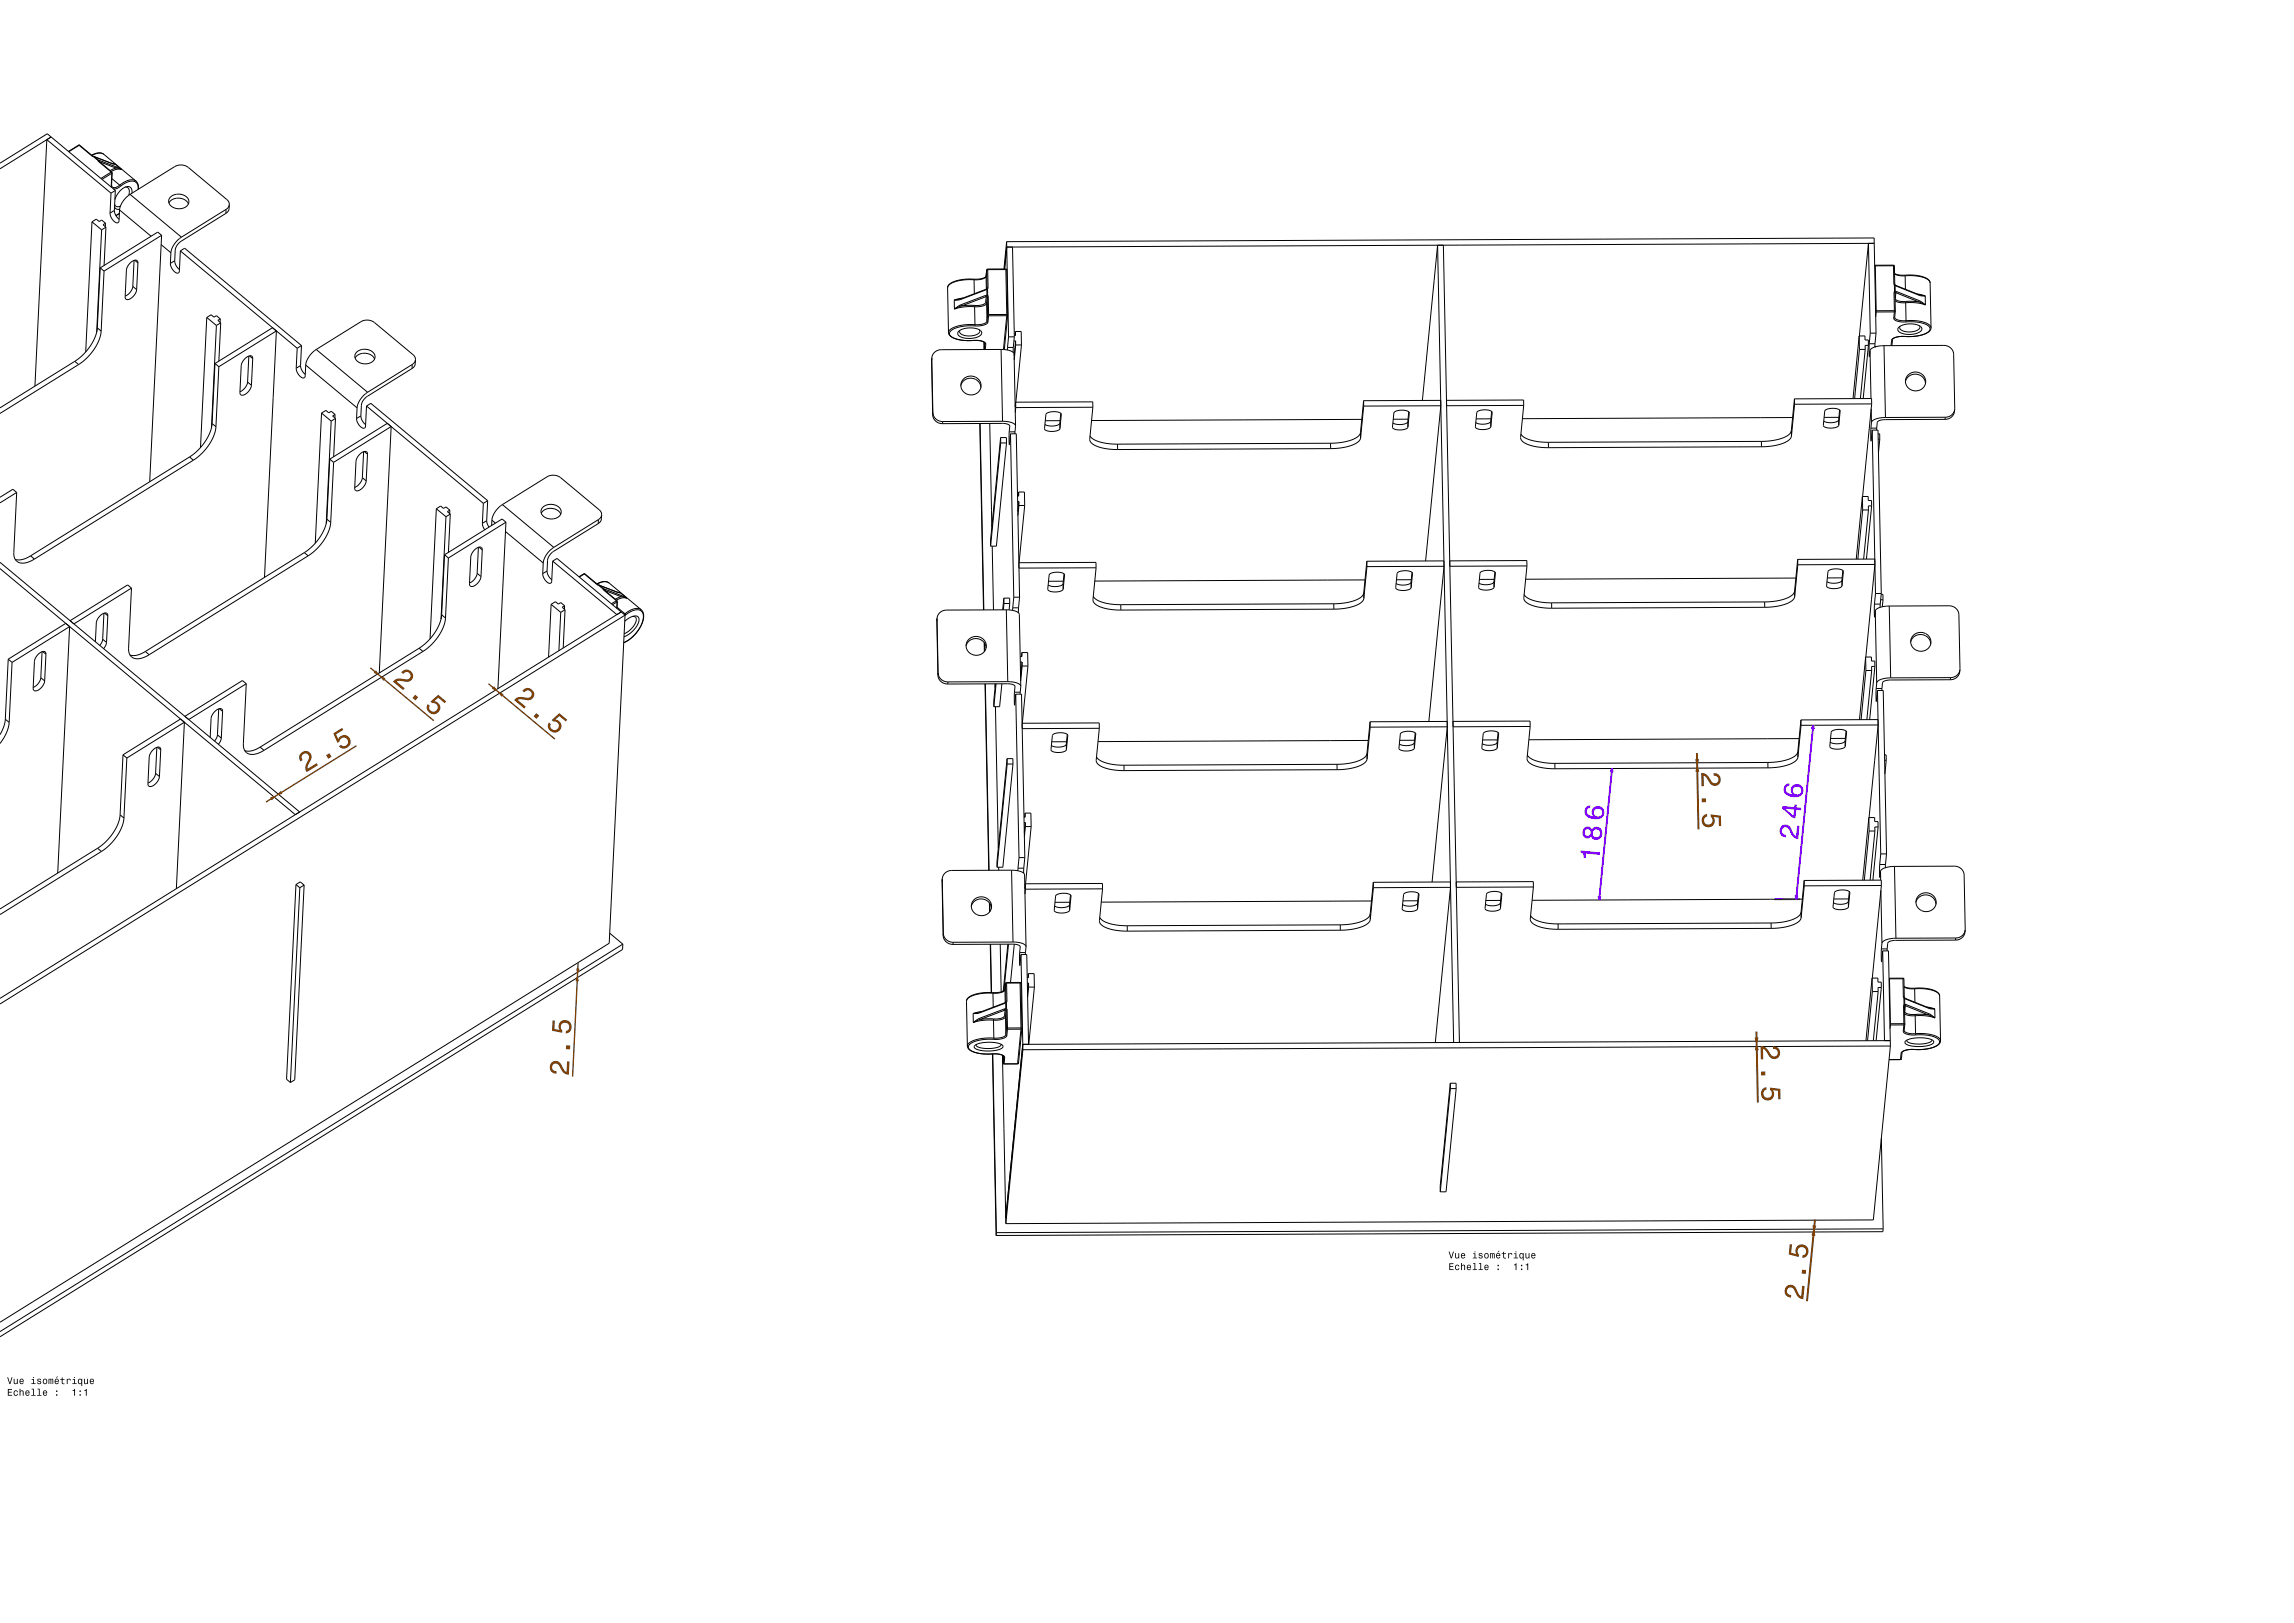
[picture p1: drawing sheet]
<svg xmlns="http://www.w3.org/2000/svg" width="1189mm" height="841mm" viewBox="0 0 1189 841" stroke-linecap="round" stroke-linejoin="round" font-family="sans-serif">
<path d="M933 466h-13" fill="none" stroke="#8000ff" stroke-width="1" stroke-linecap="butt"/>
<g fill="none" stroke="#000" stroke-width=".52">
<path d="M27 71l-27 16M41 75h.1M41 75l-5 3M41 75l7 6M41 75l-5 4M54 80l-3-1-3 2M54 80a6 6 0 0 0-6 0M54 80l16 14M0 85l25-16 35 30M48 81h.1M48 81l3 2M48 81h1"/>
<path d="M49 81h.1M49 81h-1M49 81l2 2M49 81l9 4M51 83v1M51 83h.1M51 84l7 5M51 84h.1M51 83l9 3M52 84l8 3M58 89v1M58 89l-6 3"/>
<path d="M58 96v1h1l3-1M58 96v1M58 89h.1M58 90l-5 3M58 85h2M58 85h.1M58 93l4 3M58 90h.1M58 90v6M60 85h.1M60 85l3 3M60 99l-1 10"/>
<path d="M60 99l-2 1M60 86l3 2M60 86v1M60 87l-3 1M60 87l3 1M62 96v1M62 97l-2 1h-1M62 97l4-3h3l2 1 1 3M63 88h-2l-3 1M65 97l2 1v3M70 94l-1-1h-2l-5 3M70 94l2 2v2"/>
<path d="M48 115l2-1 1 1 2-1 2 2M48 115l5 4M48 115l-4 67M53 119l-3 53M55 116v1M55 116h-2l2 2M55 118l-1 20M55 118l-2 1M58 100l-1 10M58 100l-34-28-6 128M59 109l1 3 2 2M59 109l-2 1"/>
<path d="M59 107l2 1h1M59 106l2 1h1M62 111l-2 1M62 111h.1M62 109v6h-1l-3-1-1-4M62 109l16 13M67 101l24-15h3l3 1 21 16 1 3M67 101l-3 3-2 5M67 101l27 22M68 100a2.8 2.8 0 0 0-1-3 2.8 2.8 0 0 0-4 1l-2 3-1 2M88 105l2-2h3l3 1 2 2M88 102l3-1h4l2 2 1 3-1 1-2 1h-5l-1-1-1-2v-1z"/>
<path d="M117 111l-24 15-2 3v6M117 108v3M117 108l-23 15M119 106l-2 2M119 106v3l-2 2M52 139l2 1M52 139l-2 31M69 135v13M70 135l1 1M71 136v-1h-2l-2 2-1 2-1 16h2l1-1 2-2 1-2M71 136v14M84 127l5 4"/>
<path d="M84 122l-2-2-30 19M84 122l-6 128M84 122l-30 18M89 131l-1 6M91 135v3l2 2M91 135l-3 2M93 130v11h-2l-1-1-2-3M93 130l61 50M93 130l3-1 60 50M94 123l-4 3-1 5M511 140l1 9M511 140v3"/>
<path d="M511 140h.1M512 139v1M512 139l-1 1M512 140h-1M512 140v9M521 139v1M521 139l1 1M521 139h-9M521 140h1M521 140l1 23M521 140h-9M522 125l449-2v3"/>
<path d="M522 125l-2 14M522 125l1 50M522 128l-1 11M522 128h3l1 47M522 140v23M745 127l-8 81M745 127l8 413M745 127h3l8 413M968 126l1 47M968 126l-8 81M971 126l-449 2M971 126l1 47"/>
<path d="M971 126h-3M972 137v1M972 138h.1M972 138v23M981 137v1M981 137l1 1M981 137h-9M981 138h1M981 138l1 9M981 138h-9M982 138v9M54 140l-2 32"/>
<path d="M69 148l-1 3-3 2M69 148l2 2M491 149l1 23M495 156v4M498 155l-3 1M498 158l-3 2M498 158v1M498 155h.1M498 159l-3 1M499 154l-4 2M505 145h.1M505 145a15 15 0 0 0-14 3v1"/>
<path d="M505 145h-5l-5 1-3 1-1 2M505 145v7M505 159h-5l-5 1M505 159v9M505 158v1M505 158l-7 1M511 150l-13 5M511 153h1M511 153v1M511 153l-13 5M511 157l-2 1h-4M511 157h.1"/>
<path d="M511 150h.1M511 143l-2 2h-4M511 143a6 6 0 0 1-6 2M511 143h.1M511 143v7M511 154v3M511 154l-13 5M511 157l-2 2h-4M511 157l1 9M511 150l1 3M511 150h1M512 154h-1"/>
<path d="M512 154h.1M512 153v1M512 149l-1 1M512 149h.1M512 154v9M512 154l-1 3M512 150h-1M512 150v3M512 153h.1M512 149v1M982 147v1M982 147h.1"/>
<path d="M982 152h.1M982 152v9M982 148h.1M982 148v3M982 151v1M982 151h.1M982 142l5 1M982 142l2 1h3M982 156l2 1h4M982 148h1M982 152h1M982 155l2 1h4"/>
<path d="M982 155h.1M983 152l11 4M983 152l-1 3M983 148h.1M983 148l12 5M983 151h-1M983 151v1M983 151l12 5M987 143l9 1 3 1 1 2M987 143l1 7M987 143h.1M987 143a13 13 0 0 1 13 3v1"/>
<path d="M988 156v1M988 156h6M988 157v9M988 157h5l5 1M994 152l4 1M994 156l4 2M995 153h3M995 153h.1M995 156l3 2M995 156h-1M998 153h.1M998 153v5"/>
<path d="M1000 147l1 23M50 170l-1 4-2 5-4 5-4 3M50 170l2 2M52 172l-1 4-2 5-4 4-4 4M107 164l2-1 2 1h1l2 1M107 164l5 5M107 164l-3 68M112 169l-2 53M114 165v2M114 165l-1 1 1 1M114 167l-1 20M114 167l-2 2"/>
<path d="M141 170l-30 18M156 179l-2 1M156 179v10M492 172a5 5 0 0 0 5 4h8M497 172a9 9 0 0 1 12 0 3 3 0 0 1-4 3 7 7 0 0 1-9-2zM497 172h.1M498 171l-1 1M504 176l5 1 2 1M504 176h1M505 176a6 6 0 0 1 5 2M505 169l-9 1-3 1-1 2 1 1 3 2h8M505 168v1"/>
<path d="M505 168h-4l-5 1-3 2-1 1M508 171v1M508 172l-2 1-3 1h-4l-2-2M508 172h.1M510 177v4v-3M510 178h1M510 178h.1M511 178v3M512 166v1M512 166l-2 2h-5M512 163v1M512 163v3"/>
<path d="M512 167l-2 1-5 1M512 164v3M512 163h.1M522 164h-10M522 164l-2 17M522 163h.1M522 163v1M522 163h-10M522 163l-1 18M523 175l-1 5M526 175l-1 5M526 175h-3"/>
<path d="M526 172v2M526 172h3v7M526 177v2M526 177h.1M526 177v7M526 179v7M529 179h-3M529 179l-3 32M968 179v-3h-1v-2h-3v7M968 179l-2 28M968 179h-1v2M969 178v7v-3"/>
<path d="M969 173v5M972 178v2M972 178h-3M972 162h.1M972 173v5M972 173h-3M972 180h.1M972 162v2M972 161h.1M972 161v1M976 179h32l3 1 2 3v29M976 179l-5 1-2 2"/>
<path d="M976 179l1 37M980 176v3M981 176h-1M981 176v3M982 165l2 1 4 1M982 162v3M982 162h-10M982 161v1M982 161h.1M982 161h-10M982 164l2 2h4M982 164v1"/>
<path d="M982 164h.1M982 161v3M984 170a9 9 0 0 1 12 0 9 9 0 0 1-12 1zM987 174a7 7 0 0 0-6 2M987 174l-4 1-3 1M987 174h.1M988 166v1M988 166l9 1 3 1 1 2M988 167h5l4 1 3 1v2l-1 1-3 1-9 1M995 169v1l-1 1-4 1-4-1-1-1v-1M1001 170a6 6 0 0 1-6 4h-8M39 187l2 2"/>
<path d="M39 187l-39 24M41 189l-41 25M111 188l2 2M111 188l-1 31M113 190l30-19-6 128M113 190l-1 31M128 198l-1 3-3 2M128 198l2 2M129 184l-1 14M129 184l2 2M131 186l-1-2-1 1-3 1-1 3v15l1 1 2-1 2-2v-2M131 186l-1 14"/>
<path d="M154 180v11M156 189v3l2 2M156 189l-2 2M158 189v6v1l-3-2-1-3M158 189l27 22M164 181l23-14 4-1 3 1 20 17 1 2M164 181l-4 4-2 4M164 181l27 22M184 186l2-2 3-1 3 1 2 2M185 182l3-1h3l3 2v3l-1 1-2 1h-4l-2-1-1-1v-2zM214 191l-25 15-2 3v6M214 189l-23 14"/>
<path d="M214 189v2M215 186v3l-1 2M215 186l-1 3M483 187v28M483 186l1 28M483 186v1M483 185v1M483 185v2M498 200l2-3 4-1 3 2 1 3M519 181l5 1 2 1v38M519 181h-32l-3 2-1 2M519 181l1 37"/>
<path d="M521 181h.1M522 180v1M525 180v3M525 180h-3M964 181l-3 26M967 181l-3 26M967 181h-3M969 182l1 25M988 198l2-3 3-1 4 2 1 3M110 219l-1 5-3 5-3 4-5 4M110 219l2 2M167 214l2-1 1 1 2-1 2 2"/>
<path d="M167 214l5 4M167 214l-4 67M172 218l-3 53M174 215v2M174 215l-2 1 2 1M174 217l-1 20M174 217l-2 1M185 211v6M187 215l1 3 2 2M187 215l-2 2M190 210l-1 12h-1l-2-1-1-4M190 210l61 51"/>
<path d="M190 210l2-1 61 50M191 203l-4 4-2 4M201 219l-30 19M483 215l2 3 4 2M484 214l1 3 4 1M484 214l-1 1M489 220l31-1 2 1 1 1M489 218v2M508 219l2 97M513 219l1 54M520 218l4 1 2 2M520 218h-31"/>
<path d="M526 211v3M549 219l-1 1-2 1-4-1M549 219v3M549 218h-7M550 214l-1 5M566 211l-1 17v1l2 2 3 1 9 1M566 211v-3h-40v3M566 211h-40M706 217l-140 1M707 208v2M707 208l-2 16M707 210h40l-8 81"/>
<path d="M707 210l-2 17M730 219h-1l-3 1-4-1M730 219v2M730 217h-8M730 213v6M730 214h.1M730 214v-1h-3l-4 1-1 7M730 214v7M747 207l-40 1M750 207h40v3M773 218l-1 1-3 1-4-1M773 218v3"/>
<path d="M773 217h-8M773 213v5M773 214h.1M773 214l-1-1-2-1-4 1-1 8M773 214v7M790 210l-2 17v1l2 2 4 1 9 1M790 210h-40M929 216l-140 1M930 207h40v2M930 207v2M930 207l-2 16M930 209l-1 17"/>
<path d="M953 218h-1l-2 1-5-1M953 218v2M953 216h-8M953 212v6M954 213l-1 7M954 213l-1-1h-2l-5 1-1 7M954 213h.1M970 212v7M970 219v3M970 209l-5 48M970 209h-40M977 216l-5 1-2 2"/>
<path d="M1008 217l-32 1-3 1v3M1008 216h-31M1008 216v1M1013 212l-1 3-4 1M1013 212l-1 4-2 1h-2M98 237l2 1M98 237l-82 51M100 238l-82 52M112 221l-1 5-3 5-4 4-4 3M171 238l2 2M171 238l-2 31M173 240l30-19-6 128"/>
<path d="M173 240l-2 31M188 234v14M189 234l1 1M190 235v-1h-2l-2 2-1 2-1 16h1l2-1 2-2 1-2M190 235v14M519 227h3v3M519 227v3M519 227l-6 56M519 230l-6 53M522 230l-6 53h-3M522 230h-3M523 224v7l1-6"/>
<path d="M523 221h.1M523 221v3M524 225l1 84M524 225h3l1 84M526 224v1M526 224h-3M526 221v3M526 221h.1M541 222h.1M549 222l-1 1-3 1-3-1-1-1M549 222l1-7-1-1-3-1-2 1-2 1-1 7M565 226l2 2 3 1 9 1"/>
<path d="M579 230v3M690 230v2M690 230h-111M690 232l-111 1M705 224l-1 2-3 2-5 1-6 1M705 224v3M705 227l-1 2-4 2-4 1h-6M722 221h.1M730 221l-2 1-2 1-3-1-1-1M765 221h.1M773 221l-2 1-2 1-3-1-1-1M788 225l2 2 3 1 10 1"/>
<path d="M803 229v3M913 229v3M913 229h-110M913 232h-110M928 223l-1 2-3 2-5 1-6 1M928 223l1 3M929 226l-2 2-3 2-5 1-6 1M945 220h.1M953 220l-1 1-3 1-3-1-1-1M970 222v7v-6M970 223l2 85M970 223h3l2 85"/>
<path d="M973 222v1M973 222h-3M973 225h1v3M974 228h-1M974 228v7M9 255l-2 34 2 2 2 1 3-1 4-1M9 255l-2-1-7 4M9 255l-9 6M188 248l-1 2-3 3M188 248l2 1M253 259l-1 11M253 259l-2 2"/>
<path d="M528 255v2h-1M528 255h3v7M528 255v2M528 260h-1M528 260v2M528 260v5M965 257h3v2h2v3M965 257v7M965 257l-3 33M169 269l-1 4-2 5-4 5-4 3M169 269l2 2M171 271l-1 4-2 5-4 5-4 3"/>
<path d="M226 264l2-2 2 1h1l2 1M226 264l5 4M226 264l-3 67M231 268l-2 53M233 264v2M233 264l-1 1 1 1M233 266l-2 2M233 266l-1 20M250 271l1 4M251 261l-1 10M252 270l1 3M252 270l-2 1"/>
<path d="M255 270l2 1M255 270v2M260 261l-3 4-2 5M260 261l24-14 3-1 3 1 21 17 1 3M260 261l27 23M262 275l20 17M262 271l-2-2-30 18M262 271l-4 86M262 271l-30 18M281 266l2-2 3-1 3 1 2 2M281 263l3-2 4 1 2 2 1 2-1 2-2 1h-4l-2-2-1-1-1-2zM310 271l-24 16-2 3v6"/>
<path d="M310 269v2M310 269l-23 15M312 267l-2 2M312 267v3l-2 1M528 262v5M531 262h-3M531 262l-3 30M965 264l-2 26M968 264l-2 26M968 264h-3M970 262l-3 28M970 262h-2v2"/>
<path d="M0 295l153 127M0 291l155 130M16 288l-5 2h-3M16 288l2 2M158 286l2 2M158 286l-83 52M160 288l-83 51M230 287l2 2M230 287l-1 32M232 289l-1 31M247 297l-1 3-3 2M247 297l2 2"/>
<path d="M248 284l-1 13M248 284l2 1M250 285l-1-1h-2l-2 1-1 3v16h1l2-1 2-2v-2M250 285l-1 14M282 292l-1 5M284 296v2l2 2M284 296l-3 1M286 291v11h-2l-1-1-2-4M286 291l34 27 2-1-322 200M286 291l3-2 35 30M287 284l-4 3-1 5M303 297h.1"/>
<path d="M303 297l-3 2M303 297l7 6M514 283l1 33M528 292l40-1v3h-40zM551 297v5M568 294l-2 17 1 1 2 2 3 1 9 1M708 291l1 3M708 291l-1 16M709 294l39-1-7 81M709 294l-2 16M732 297l-1 5M732 297h.1"/>
<path d="M732 297l-1 7M732 297l-1-1h-2l-4 1-2 8M748 291h-40M751 291l40-1v3M775 296l-1 6M775 297l-1 7M775 297h.1M775 297l-1-1h-2h-5l-1 8M791 293l-1 17v1l2 2 3 1 9 1M791 293h-40M931 300h-140M932 290h40v2"/>
<path d="M932 290v3M932 290l-2 16M932 293l-2 16M955 299h-8M955 296v5M955 296h.1M955 296v-1h-3l-4 1-1 8M955 296v8M972 292l-5 48M972 292l-40 1M54 318l-1 13M54 318l2 1"/>
<path d="M56 319l-1-1h-1l-4 3-1 12M56 319l-1 14M68 305l-1 33 1 2 3 1h3l3-2M229 319l-1 4-3 5-4 5-4 3M229 319l2 1M286 313l2-1 1 1 2-1 2 2M286 313l5 4M286 313l-2 28M291 317l-1 20M293 314v2M293 314l-2 1 2 1M293 316l-2 1"/>
<path d="M293 316l-1 20M310 303h.1M310 303l3 2M310 303h1M311 303l9 4M313 305v1M313 306l7 5M313 305h.1M313 306h.1M313 305l9 4M313 306l9 3M316 302l-3-1-3 2"/>
<path d="M316 302a6 6 0 0 0-7 1M316 302l16 14M320 311v1M320 311l-3 2M320 311h.1M320 312v3M320 312l-3 1M320 315l4 3M320 307h2M320 312h.1M321 307h.1M322 307l3 3"/>
<path d="M322 309l3 1M322 309h.1M322 309l-3 2M324 318v1M324 318h.1M324 319l-8 170-316 196M324 319l-324 201M324 319h.1M324 319l4-3h3l2 1v3v3l-3 4-3 4-3 2M325 310h-2l-3 1M328 319l2 1-1 3-2 3-4 2M332 316l-1-1h-2l-5 3"/>
<path d="M332 316a8 8 0 0 1-1 11l-3 3-5 3M520 310h3v3M520 310v3M520 310v6M520 313v3M522 316h-32l-3 2-1 2M522 316h1M522 316v37M523 316l4 1 1 1 1 38M523 313v3M523 313h-3M525 315v1"/>
<path d="M525 309v6M528 315v3M528 315h-3M528 309v6M528 309h-3M543 305h.1M551 302l-1 1-2 1-5-1M551 302v3M551 305l-1 1-3 1-3-1-1-1M551 305l1-7-1-1-3-1-3 1-1 1-1 7M551 301h-8M567 309l1 2 4 1 9 1"/>
<path d="M581 313v3M691 313v3M691 313h-110M691 316h-110M707 307l-1 2-4 2-5 1-6 1M707 307v3M707 310l-2 2-3 2-5 1-6 1M707 300l-140 1M723 305h.1M731 302l-1 1h-2l-4-1M731 302v2M731 304l-1 2h-3h-3l-1-1"/>
<path d="M731 300h-7M766 304h.1M774 302h-1l-2 1-4-1M774 302v2M774 304l-1 1-3 1-3-1-1-1M774 300h-7M790 308l2 2 3 1 9 1M804 312v3M915 312v3M915 312h-111M915 315h-111M930 306l-1 2-3 2-6 1-5 1"/>
<path d="M930 306v3M930 309l-1 2-4 2-4 1-6 1M947 304h.1M955 301l-1 1h-3l-4-1M955 301v3M955 304l-2 1h-2h-3l-1-1M972 313v7v-3M972 317l1 37M972 308v5M975 313l-1 2M975 313h-3M975 308h1v3"/>
<path d="M975 308h-3M975 308v5M976 311h-1M976 311v3M979 314h32l3 1 1 3 1 29M979 314l-5 1-2 2M979 314l1 37M22 338l-1 13M22 338l2 1M24 339l-1-1h-2l-2 1-1 3-1 16h2l2-1 1-2 1-2M24 339l-1 14M34 323l-30 19"/>
<path d="M36 322l30-19 2 2-30 18zM53 331l-1 3M53 331l2 2M55 333l-1 3M75 338l-4 2-4-1M75 338l2 1M217 336l2 2M217 336l-82 51M219 338l-82 51M231 320l-1 5-3 5-4 4-4 4M323 333h.1M324 333h-1"/>
<path d="M324 322l3-2a2.5 2.5 0 0 1 3-1 2.5 2.5 0 0 1 1 3 14 14 0 0 1-8 8M486 322v28M486 321v28M486 321v1M486 320v2M486 320v1M501 335l2-3 3-1 4 1 1 4M510 333v5M510 333v4M530 338v2h-1M530 338l-1 2M530 338h3v7"/>
<path d="M990 333l2-3 4-1 3 1 2 4M4 342l2 1M4 342l-1 31M6 343l30-18-6 127M6 343l-1 31M21 351l-1 3-3 2M21 351l2 2M128 354l-2 34 2 2 2 1h3l4-2M128 354l-2-1-30 18M128 354l-30 19M486 350l2 3 3 1M486 349l2 3 3 1"/>
<path d="M486 349v1M491 354h32l2 1 1 1M491 353v1M511 354l1 97M511 354l2 97M516 354v2M516 354l-1 12M519 354l-1 12h-3M522 353l5 1 2 2M522 353h-31M526 359v6v-5M526 356h.1"/>
<path d="M526 356v3M526 360h3l2 84M526 360l2 84M529 359v1M529 359h-3M529 356v3M530 343v2M530 343l-1 8M530 343h-1M530 345l-1 8M533 345l-3 30h40v2M533 345h-3"/>
<path d="M967 340h3v3h2v2M967 340v7M967 340l-3 33M967 347l-2 26M970 347l-2 26M970 347h-3M972 345l-3 28M972 345h-2v2M972 357l1 7v-6M973 354l-1 3M973 358l2 84M973 358h3l2 84"/>
<path d="M975 357v1M975 357h-3M980 351l-5 1-2 2M1011 352h-32l-3 1-1 4M1011 351h-31M1011 351v1M1016 347l-1 4-2 1h-2M1016 347l-2 3-3 1M3 373l-1 3-2 5M3 373l2 1M5 374l-2 6-3 5M94 373l-30 18"/>
<path d="M113 367v14M114 367l1 2M115 369v-2h-2l-2 2-1 2-1 11M115 369v13M516 366l1 74M570 377l-2 17v1l2 2 4 1 9 1M570 377l-40 1M710 374h40v3M710 374v3M710 374l-1 16M710 377l-1 16M734 380l-1 5"/>
<path d="M750 377l-8 80M750 377h-40M753 374h40v2l-40 1zM776 380v5M793 376l-2 17 1 1 2 2 3 1 9 1M933 373v3M933 373l-1 17M933 376h40l-4 48M933 376l-1 16M957 379l-1 5M957 379l-1 8M957 379h.1"/>
<path d="M957 379l-1-1h-2l-4 1-2 8M973 373h-40M64 391l-2 31M64 391l2 2M66 393l30-19-5 86M66 393l-2 31M81 387v14M82 387l1 2M83 389v-2h-2l-2 2-1 2-1 16 1 1 2-2 2-1 1-3M83 389v13M113 381l-2 3M113 381l2 1"/>
<path d="M115 382l-2 4M135 387l-5 2h-3M135 387l2 2M522 393h3v3M522 393v3M522 393l-5 56M522 396l-5 53M525 396l-5 53h-3M525 396h-3M546 381l3-1 4 1-1 8-4 1-3-1zM553 386l-1 1h-3l-4-1M553 386v2"/>
<path d="M553 384h-8M553 381v5M568 392l2 2 3 1 10 2M583 397v2M693 396v3M693 396l-110 1M693 399h-110M709 390l-2 3-3 1-5 2h-6M709 390v3M709 393l-2 2-3 2-5 1-6 1M709 384h-140M725 388h.1"/>
<path d="M733 385l-1 1h-2h-5M733 385v3M733 388l-1 1h-3h-3l-1-1M733 388l1-8-1-1h-3h-3l-1 1-1 8M733 384h-8M768 388h.1M776 385l-1 1h-2l-5-1M776 385v2M776 387l-1 2h-3h-3l-1-1M776 383h-8M777 380h.1M777 380l-1 7"/>
<path d="M777 380l-1-1h-2l-5 1-1 8M792 391l1 2 4 1 9 2M806 396v2M916 395v3M916 395l-110 1M916 398h-110M932 390l-1 2-4 1-5 2h-6M932 390v2M932 392l-1 2-4 2-5 1-6 1M932 383h-140M948 387h.1M956 384l-1 1h-2h-4"/>
<path d="M956 384v3M956 387l-1 1h-3h-3l-1-1M956 383h-7M977 391h1v3M978 394h-1M978 394l-1 7M81 401l-2 3-2 2M81 401l2 1M51 440l2 1M51 440l-51 31M62 422l-1 5-2 5-4 4-4 4M62 422l2 2"/>
<path d="M64 424l-1 4-3 5-3 5-4 3M531 421v2M531 421h3v7M531 426v2M531 426v5M531 426h.1M531 428v6M534 428l-3 32M534 428h-3M969 424h3v2h1v3M969 424v7M969 424l-4 32"/>
<path d="M969 431l-3 25M972 431h-3M972 431l-3 25M973 429l-2 27M973 429h-1v2M53 441l-53 33M153 458l3-1 2 2M153 458l-4 101 2 2M153 458l2 2M158 459l-5 101-2 1M158 459l-3 1M488 457l1 28"/>
<path d="M488 456v1M488 456l1 28M488 455v1M488 455v2M518 449v2M524 451l5 1 2 1 1 38M524 451h-31l-3 1-2 3M524 451l1 37M528 450v1M528 444v6M531 450v2M531 450h-3"/>
<path d="M531 444v6M531 444h-3M712 457h40v3M712 457v3M712 457l-2 17M712 460l-2 16M752 460h-40M752 460l-8 80M755 457h40v3h-40zM795 460l-2 16v1l2 2 4 1 9 2M935 456h40v3M935 456v3"/>
<path d="M935 456l-2 17M935 459l-1 17M974 448v7l1-3M975 452v4M975 442l-1 6M975 459l-8 80M975 459h-40M977 448v2M977 448h-3M978 442l-1 6M978 442h-3M982 449l-5 1-2 2"/>
<path d="M982 449h31l3 1 2 3 1 29M982 449l1 37M155 460l-4 101M503 470l2-3 4-1 3 1 2 4M513 468v5M513 468v4M531 461v2M547 464l4-1 4 1-1 8-4 1-3-1zM554 469l-1 1h-2l-4-1M554 469v3M554 468h-7M555 464l-1 5"/>
<path d="M570 475l2 2 3 2 9 1M571 461l-1 16v1l2 2 3 1 9 1M571 461v-3h-40v3M571 461h-40M584 480v2M695 479v3M695 479l-111 1M710 474l-1 2-3 2-5 1h-6M710 474v2M710 476l-1 3-4 1-4 2h-6M711 467h-140M727 471h.1"/>
<path d="M735 468l-1 1-3 1-4-1M735 468v3M735 471l-2 1h-2h-3l-1-1M735 471v-8l-1-1h-3h-2l-1 1-1 8M735 467h-8M735 463v5M770 471h.1M778 468l-1 1h-3h-4M778 468v3M778 471l-2 1h-2h-3l-1-1M778 471v-8l-1-1h-3h-2l-1 1-1 8M778 467h-8"/>
<path d="M778 463v5M793 474l2 2 3 2 10 1M794 467h.1M808 479v3M918 478v3M918 478l-110 1M933 473l-1 2-3 2-5 1h-6M933 473l1 3M934 476l-2 2-3 1-5 2h-6M934 466l-140 1M950 470h.1M958 467l-1 1-2 1-5-1"/>
<path d="M958 467v3M958 470l-1 1h-3h-3l-1-1M958 466h-8M959 462l-1 5M959 462v1M959 463l-1 7M959 463l-1-1-2-1-5 1-1 8M959 463h.1M975 461v28M993 468l2-3 4-1 3 1 1 4M316 484l7 5M323 489v3l-323 201"/>
<path d="M323 489l-323 201M489 485l1 3 4 1M489 484l2 3 3 1M489 484v1M494 489h31l3 1 1 1M494 488v1M513 489l1 25M518 489l1 25M522 489l-2 25M523 489l-3 24M525 488l5 1 2 2M525 488h-31"/>
<path d="M526 489l-2 20M529 494v6v-5M529 491h.1M529 491v3M529 495l1 49M529 495h3l1 46M532 494l-1 1M532 494h-3M532 491v3M532 491h.1M695 482h-111M918 481l-110 1"/>
<path d="M975 492v6l1-5M975 489v3M976 493l1 46h3l-450 2M976 493h3l1 49M978 492v1M978 492h-3M983 486l-5 1-3 2M1014 487h-33l-2 1-1 4M1014 486v1M1014 486h-31M1019 482l-2 3-3 1M1019 482l-2 4-1 1h-2"/>
<path d="M501 519v23M515 514v1M515 514a15 15 0 0 0-14 4v1M515 515h-5l-5 1-3 1-1 2M515 515v7M521 520l-13 5M521 520h.1M521 513l-2 1-4 1M521 513a6 6 0 0 1-6 1M521 513h.1M521 513v6M521 510v3"/>
<path d="M521 510h.1M521 510v9M521 519h.1M521 519v1M521 519v4M521 519h1M522 519h-1M522 519v4M522 509h.1M522 509l-1 1M522 509v10M522 519h.1"/>
<path d="M529 509h.1M529 509v1M529 509h-7M529 509v24M529 510l1 23M533 505v2h-1M533 505h3v6M533 505v2M533 509v2M533 509v6M533 509h-1M533 511v6"/>
<path d="M536 511l-3 30M536 511h-3M970 514l-2 25M973 514h-3M973 514l-2 25M975 512v-3h-2v-2h-3v7M975 512l-3 27M975 512h-2v2M979 507h.1M979 507l1 23M986 507h.1M986 507h1"/>
<path d="M986 507h-7M986 507l1 9M987 516v1M987 517h.1M987 507v10M987 517v3M987 511l5 1M987 511l2 1h3M987 517l1 1M987 517v4M987 517h1M988 517v1"/>
<path d="M988 517l12 5M988 518l12 5M992 512l9 1 3 1 1 2M992 512l1 7M992 512h.1M992 512a13 13 0 0 1 13 4M1005 516l1 23M504 525v5M508 525h-4M508 528l-4 2M508 528h.1M508 525h.1"/>
<path d="M509 524l-5 1M515 529h-6l-5 1M515 529v9M515 539h-9l-3 2-1 1 1 2 2 1 9 1M515 528v1M515 528h-7M515 538v1M515 538h-5l-4 1-3 1-2 2M521 523h.1M521 523l-13 5M521 526v1M521 526l-2 2h-4"/>
<path d="M521 523v3M521 527l-2 1-4 1M521 527v9M521 523v1M521 536l1 1M521 536l-2 2h-4M521 524v3M521 524l1 9M522 533h.1M522 533l-1 3M522 523h-1M522 523h.1"/>
<path d="M522 537l-2 1-5 1M522 523l-1 1M522 523v10M522 533v4M529 533h-7M529 533l-2 18M529 533h.1M529 533h1M530 533h-1M530 533l-2 18h-1M530 533h.1M980 531h.1"/>
<path d="M980 531v2M980 530v1M980 530h.1M986 534l2 2h5M987 521h.1M987 521v9M987 531l-1 3M987 531h-7M987 530v1M987 530h-7M987 520v1M987 534h-1"/>
<path d="M987 534l2 1 4 1M987 534h.1M987 521v10M987 525l2 1h4M987 521h1M987 524l2 1 4 1M987 524h.1M987 531h.1M987 531v3M988 521l-1 3M988 521l11 5M988 539a17 17 0 0 1 14 0v1a14 14 0 0 1-15 0z"/>
<path d="M988 521h-1M988 521h.1M988 521l12 4M988 539h.1M993 526h.1M993 526h6M993 526h5l5 1M993 526v10M993 536h.1M993 536h9l3 2 1 1M993 536l9 1 2 1 1 2-1 2-3 1-9 1M999 522l4 1"/>
<path d="M999 526l4 1M1000 522l3 1M1000 522v1M1000 523h3M1000 525l3 2M1000 525l-1 1M1001 539h.1M1001 539l-2 1-4 1h-5l-2-2M1003 523h.1M1003 523v4M1006 539a6 6 0 0 1-6 4l-8 1M501 542a5 5 0 0 0 5 4h8"/>
<path d="M505 542a17 17 0 0 1 15 0 5 5 0 0 1-5 2 10 10 0 0 1-10-1zM506 541l1 2h5h5l2-2M514 546h5l2 2M514 546h.1M514 546a6 6 0 0 1 6 2M515 546l1 94M519 541h.1M520 547l1 84M520 547v4M520 551h.1M520 548h1M520 548v3"/>
<path d="M521 548l-1 3M527 551h.1M527 551h-7M530 541l-9 90M530 544l-9 90M533 541h-3M980 542l-9 90-450 2M980 542l-450 2M985 549h.1M985 549h-6M985 546v3M986 545l-1 1"/>
<path d="M986 545l-1 4M992 544a7 7 0 0 0-6 1M992 544h-4l-3 2M992 544h.1M752 561h3v3M752 561l-5 57M752 561v3M752 564l-5 54M755 564l-5 54h-3M755 564h-3M975 590l1 47M521 631v3"/>
<path d="M976 637v1l-460 2M976 637l-460 2v1"/>
<circle cx="503" cy="200" r="5"/>
<circle cx="993" cy="198" r="5"/>
<circle cx="506" cy="335" r="5"/>
<circle cx="995" cy="333" r="5"/>
<circle cx="509" cy="470" r="5"/>
<circle cx="998" cy="468" r="5"/>
</g>
<g fill="#000">
<path d="M4 714l1 3 1-3-1 3-1-3zM7 714v2a.9 .9 0 0 0 1 1 .9 .9 0 0 0 1 0v-3l-1 3v-3zM10 715a1.3 1.3 0 0 0 0 2 1.3 1.3 0 0 0 2 0v-1a.9 .9 0 0 1-1 1 .9 .9 0 0 1 0-1h1v-2zM11 715l1 1h-1zM16 715h1v2h-1h2v-2zM17 714h1zM20 715l-1 1h2l-1 1-1-1a1.1 1.1 0 0 0 2 1 1 1 0 0 0 0-1l-1-1h1zM22 716a1.5 1.5 0 0 0 3 0 1.5 1.5 0 0 0-3 0zM23 716a.9 .9 0 0 1 1 0 .9 .9 0 0 1-1 0zM25 714v3l1-2v2l1-2 1 2-1-3zM30 713l-1 1 1-1zM29 715a1.3 1.3 0 0 0-1 2 1.3 1.3 0 0 0 2 0v-1a.9 .9 0 0 1-1 1 .9 .9 0 0 1 0-1h2l-1-2zM29 715h1v1h-1zM32 714v1h-1h1v2h1l-1-1v-1h1h-1zM35 714v3v-2h2a.9 .9 0 0 0-1-1 .9 .9 0 0 0-1 1zM38 715v2h-1h3h-1v-2zM38 714h1zM41 715a1.3 1.3 0 0 0-1 2 1.3 1.3 0 0 0 2 0l1 1v-4zM41 715a.9 .9 0 0 1 1 1 .9 .9 0 0 1-1 1zM44 714v2a.9 .9 0 0 0 0 1 .9 .9 0 0 0 1 0h1v-3l-2 3v-3zM47 715a1.3 1.3 0 0 0 0 2 1.3 1.3 0 0 0 2 0v-1a.9 .9 0 0 1-1 1 .9 .9 0 0 1-1-1h2l-1-2zM47 715h1v1h-1z" fill-rule="evenodd"/>
<path d="M4 720v3h2h-1v-1h1v-1h-1v-1h1zM7 721a1.3 1.3 0 0 0 0 2 1.3 1.3 0 0 0 2 0v-1a.9 .9 0 0 1-1 1 1 1 0 0 1 0-2 .9 .9 0 0 1 1 0v-1zM10 720v3h1v-1a.6 .6 0 0 1 0-1 .7 .7 0 0 1 1 1v1v-2a.9 .9 0 0 0 0-1 .9 .9 0 0 0-1 1v-1zM13 721a1.3 1.3 0 0 0 0 2 1.3 1.3 0 0 0 2 0v-1a.9 .9 0 0 1-1 1 .9 .9 0 0 1 0-1h1v-1zM14 721h1v1h-1zM16 720h1v3h-1h2v-3zM19 720h1v3h-1h2v-3zM23 721a1.3 1.3 0 0 0-1 2 1.3 1.3 0 0 0 2 0v-1a.9 .9 0 0 1-1 1 .9 .9 0 0 1 0-1h1v-1zM23 721h1v1h-1zM29 722v1h1v-1zM29 721h1z" fill-rule="evenodd"/>
<path d="M38 720v1v2h1v-3zM41 722v1h1v-1zM41 721h1zM44 720v1v2h1v-3z" fill-rule="evenodd"/>
</g>
<path d="M156 391a3 3 0 0 0 0 4l1-1a2 2 0 0 1 0-3 2 2 0 0 1 3 0 2 2 0 0 1 0 3l-1 1a5 5 0 0 0 0 5l6-3-1-2-4 3v-3a3 3 0 0 0 1-5 3 3 0 0 0-5 1zM169 391l1 2 2-1-1-2zM173 380l2 5 1-1a2.3 2.3 0 0 1 3-2 2.3 2.3 0 0 1 1 3 2.3 2.3 0 0 1-3 1l-1 1a3 3 0 0 0 5 0 3 3 0 0 0-1-5 3 3 0 0 0-5 1l-1-2 4-3-1-1z" fill-rule="evenodd" fill="#804000"/>
<path d="M185 386l-47 30M140 414l2-1-1 1M146 410l-2 2 2-1" fill="none" stroke="#804000" stroke-width=".7" stroke-linecap="butt"/>
<path d="M208 348l1 1a2 2 0 0 1 3-1 2 2 0 0 1 1 3 2 2 0 0 1-3 1h-1a5 5 0 0 0-5 1l5 5 1-1-4-4h3a3 3 0 0 0 5-1 3 3 0 0 0-1-4 3 3 0 0 0-5 0zM215 360l-1 2 1 1 2-2zM222 365a3 3 0 0 0 1 5 3 3 0 0 0 5-2 3 3 0 0 0-3-5l2-1 3 2 1-1-4-3-4 4h1a2.3 2.3 0 0 1 3 2 2.3 2.3 0 0 1-2 3 2.3 2.3 0 0 1-2-3z" fill-rule="evenodd" fill="#804000"/>
<path d="M192 346l33 27M195 348l1 1-2-1M200 352l-2-1 1 2" fill="none" stroke="#804000" stroke-width=".7" stroke-linecap="butt"/>
<path d="M271 358l1 1a2 2 0 0 1 2-1 2 2 0 0 1 1 3 2 2 0 0 1-2 1l-1-1a5 5 0 0 0-6 2l6 4 1-1-5-3h4a3 3 0 0 0 4-1 3 3 0 0 0 0-5 3 3 0 0 0-5 1zM278 370l-1 1 1 1 1-1zM284 374a3 3 0 0 0 2 5 3 3 0 0 0 5-2 3 3 0 0 0-3-4l2-2 3 3 1-1-4-3-4 3 1 1a2.3 2.3 0 0 1 3 2 2.3 2.3 0 0 1-3 2 2.3 2.3 0 0 1-1-3z" fill-rule="evenodd" fill="#804000"/>
<path d="M253 354l35 29M256 356l1 1h-2M261 360l-2-1 1 2" fill="none" stroke="#804000" stroke-width=".7" stroke-linecap="butt"/>
<path d="M286 551a3 3 0 0 0-1 3 3 3 0 0 0 3 2v-1a2 2 0 0 1-2-2 2 2 0 0 1 2-2 2 2 0 0 1 2 2v1a5 5 0 0 0 5 3v-7h-1v5h-2l-1-4a3 3 0 0 0-5 0zM293 542v2h2l1-2zM286 529v5l5 1v-1a2.3 2.3 0 0 1 0-4 2.3 2.3 0 0 1 4 1 2.3 2.3 0 0 1-2 3v2a3 3 0 0 0 3-5 3 3 0 0 0-4-2 3 3 0 0 0-2 5l-3-1 1-4z" fill-rule="evenodd" fill="#804000"/>
<path d="M300 499l-3 59M299 508v-1l1 2M299 502v2l1-2" fill="none" stroke="#804000" stroke-width=".7" stroke-linecap="butt"/>
<g fill="#000">
<path d="M751 655v3h2h-1v-2h1h-1v-1h1zM754 656a1.3 1.3 0 0 0 0 2 1.3 1.3 0 0 0 2 0v-1a.9 .9 0 0 1-1 0 .9 .9 0 0 1 0-1 .9 .9 0 0 1 1 0v-1zM757 654v4h1v-1a.6 .6 0 0 1 0-1 .6 .6 0 0 1 1 0v2v-2a.9 .9 0 0 0 0-1 .9 .9 0 0 0-1 1v-2zM761 656a1.3 1.3 0 0 0-1 2 1.3 1.3 0 0 0 2 0v-1a.9 .9 0 0 1-1 1 .9 .9 0 0 1 0-1h1v-2zM761 656h1v1h-1zM764 654v1v3h-1h3h-1v-4zM767 654v1v3h-1h3h-1v-4zM770 656a1.3 1.3 0 0 0-1 2 1.3 1.3 0 0 0 2 0l1-1a1.1 1.1 0 0 1-2 1 .9 .9 0 0 1 0-1h2l-1-2zM770 656h1v1h-1zM776 657v1h1v-1zM776 655v1h1v-1z" fill-rule="evenodd"/>
<path d="M751 649l1 3 2-3h-1l-1 3-1-3zM754 649v2a.9 .9 0 0 0 1 1 .9 .9 0 0 0 1 0v-3l-1 3v-3zM757 650a1.3 1.3 0 0 0 0 2 1.3 1.3 0 0 0 2 0v-1a.9 .9 0 0 1-1 1 .9 .9 0 0 1 0-1h1v-2zM758 650h1h-1zM764 649v1v2h-1h3h-1v-3zM764 648l1 1zM767 649v2h1l-1 1-1-1a1.1 1.1 0 0 0 2 1 1 1 0 0 0 0-1l-1-1h1v-1zM769 651a1.5 1.5 0 0 0 3 0 1.5 1.5 0 0 0-3 0zM770 651a1 1 0 0 1 2 0 1 1 0 0 1-2 0zM772 649v3l1-2v2l1-2 1 2-1-3zM777 648l-1 1 1-1zM776 650a1.3 1.3 0 0 0 0 2 1.3 1.3 0 0 0 1 0l1-1a.9 .9 0 0 1-1 1 .9 .9 0 0 1-1-1h2l-1-2zM776 650h1h-1zM779 649l-1 1h1v2h2l-1-1v-1l1-1h-1zM782 649v3v-2h2a.9 .9 0 0 0-1-1 .9 .9 0 0 0-1 1zM785 649l1 1v2h-1h2h-1v-3zM785 648l1 1zM788 650a1.3 1.3 0 0 0-1 1 1.3 1.3 0 0 0 2 1l1 1v-4zM788 650a.9 .9 0 0 1 1 1 .9 .9 0 0 1-1 0zM791 649v2a.9 .9 0 0 0 0 1 .9 .9 0 0 0 1 0h1v-3l-1 3-1-3zM794 650a1.3 1.3 0 0 0 0 2 1.3 1.3 0 0 0 2 0v-1a.9 .9 0 0 1-1 1 .9 .9 0 0 1-1-1h2l-1-2zM794 650h1h-1z" fill-rule="evenodd"/>
<path d="M785 655l1 1v2v-3zM788 657v1h1v-1zM788 655v1h1v-1zM791 655l1 1v2v-3z" fill-rule="evenodd"/>
</g>
<path d="M882 401v6h1v-5l2 2a3 3 0 0 0 4 3 3 3 0 0 0 3-3 3 3 0 0 0-4-3v1a2 2 0 0 1 3 1 2 2 0 0 1-2 3 2 2 0 0 1-2-2h-1a5 5 0 0 0-4-3zM882 414v2h2v-2zM883 423a3 3 0 0 0 0 5 3 3 0 0 0 4 0 3 3 0 0 0 1-5l3 1v4h1v-5l-5-1v1a2.3 2.3 0 0 1 0 4 2.3 2.3 0 0 1-3 0 2.3 2.3 0 0 1 1-4v-1z" fill-rule="evenodd" fill="#804000"/>
<path d="M880 390v40M880 393v2l-1-2M880 400v-2l-1 2" fill="none" stroke="#804000" stroke-width="1" stroke-linecap="butt"/>
<path d="M913 542v7h1v-6l2 3a3 3 0 0 0 4 3 3 3 0 0 0 3-4 3 3 0 0 0-4-3v1a2 2 0 0 1 2 2 2 2 0 0 1-1 2 2 2 0 0 1-2-1l-1-1a5 5 0 0 0-4-3zM913 555v2h2v-2zM913 564a3 3 0 0 0 0 5 3 3 0 0 0 5 1 3 3 0 0 0 1-5h3v5h1v-6h-6v1a2.3 2.3 0 0 1 1 3 2.3 2.3 0 0 1-3 0 2.3 2.3 0 0 1 1-3v-2z" fill-rule="evenodd" fill="#804000"/>
<path d="M910 535l1 36M911 538l-1 2v-2M911 544v-2l-1 2" fill="none" stroke="#804000" stroke-width="1" stroke-linecap="butt"/>
<path d="M926 666a3 3 0 0 0-1 4 3 3 0 0 0 3 2v-1a2 2 0 0 1-2-2 2 2 0 0 1 2-2 2 2 0 0 1 2 2l1 1a5 5 0 0 0 4 3v-7h-1v6l-2-1-1-4a3 3 0 0 0-5-1zM934 658v2h2v-2zM928 645l-1 5 5 1v-1a2.3 2.3 0 0 1 0-3 2.3 2.3 0 0 1 4 0 2.3 2.3 0 0 1-2 3v2a3 3 0 0 0 4-4 3 3 0 0 0-5-3 3 3 0 0 0-2 5l-3-1 1-4z" fill-rule="evenodd" fill="#804000"/>
<path d="M940 635v2l1-2M941 632l-4 42M939 640l1-2v2" fill="none" stroke="#804000" stroke-width="1" stroke-linecap="butt"/>
<path d="M819 441v1a2.2 2.2 0 0 1 2 3h1v-3l7 1v-1zM821 429a2.9 2.9 0 0 0-1 4 2.9 2.9 0 0 0 5 0 3 3 0 0 0 4 2 3 3 0 0 0 1-4 2.9 2.9 0 0 0-2-3 2.9 2.9 0 0 0-3 2l-2-2zM825 432a2 2 0 0 1 4 0 2 2 0 0 1-4 0zM821 431a2 2 0 0 1 4 0 2 2 0 0 1-4 0zM822 418a4 4 0 0 0 0 5 4 4 0 0 0 4 2 4 4 0 0 0 5-3 4 4 0 0 0-2-4 3 3 0 0 0-4 1 3 3 0 0 0 1 4 2.9 2.9 0 0 1-4-3l1-1h1v-2zM826 421a2.1 2.1 0 0 1 4 0 2.1 2.1 0 0 1-4 0z" fill-rule="evenodd" fill="#8000ff"/>
<path d="M836 398l-7 68M835 400l1-2v2M829 464v2l1-2" fill="none" stroke="#8000ff" stroke-width="1" stroke-linecap="butt"/>
<path d="M923 428a3 3 0 0 0-1 4 3 3 0 0 0 4 2v-1a2 2 0 0 1-2-2 2 2 0 0 1 1-2 2 2 0 0 1 2 1l1 1a5 5 0 0 0 4 4l1-7h-2v5l-1-1-2-3a3 3 0 0 0-5-1zM924 418v1l5 5h2v-4h2l1-1-3-1v-1h-1v1zM925 419l5 1v3zM925 407a4 4 0 0 0 0 4 4 4 0 0 0 5 2 4 4 0 0 0 5-2 4 4 0 0 0-3-5 3 3 0 0 0-4 2 3 3 0 0 0 1 4 2.9 2.9 0 0 1-3-3v-1l1-1 1-1zM929 410a2.5 2.5 0 0 1 5 0 2.5 2.5 0 0 1-5 0z" fill-rule="evenodd" fill="#8000ff"/>
<path d="M939 378l1-2v2M940 376l-9 90M931 464v2l1-2" fill="none" stroke="#8000ff" stroke-width="1" stroke-linecap="butt"/>
</svg>
